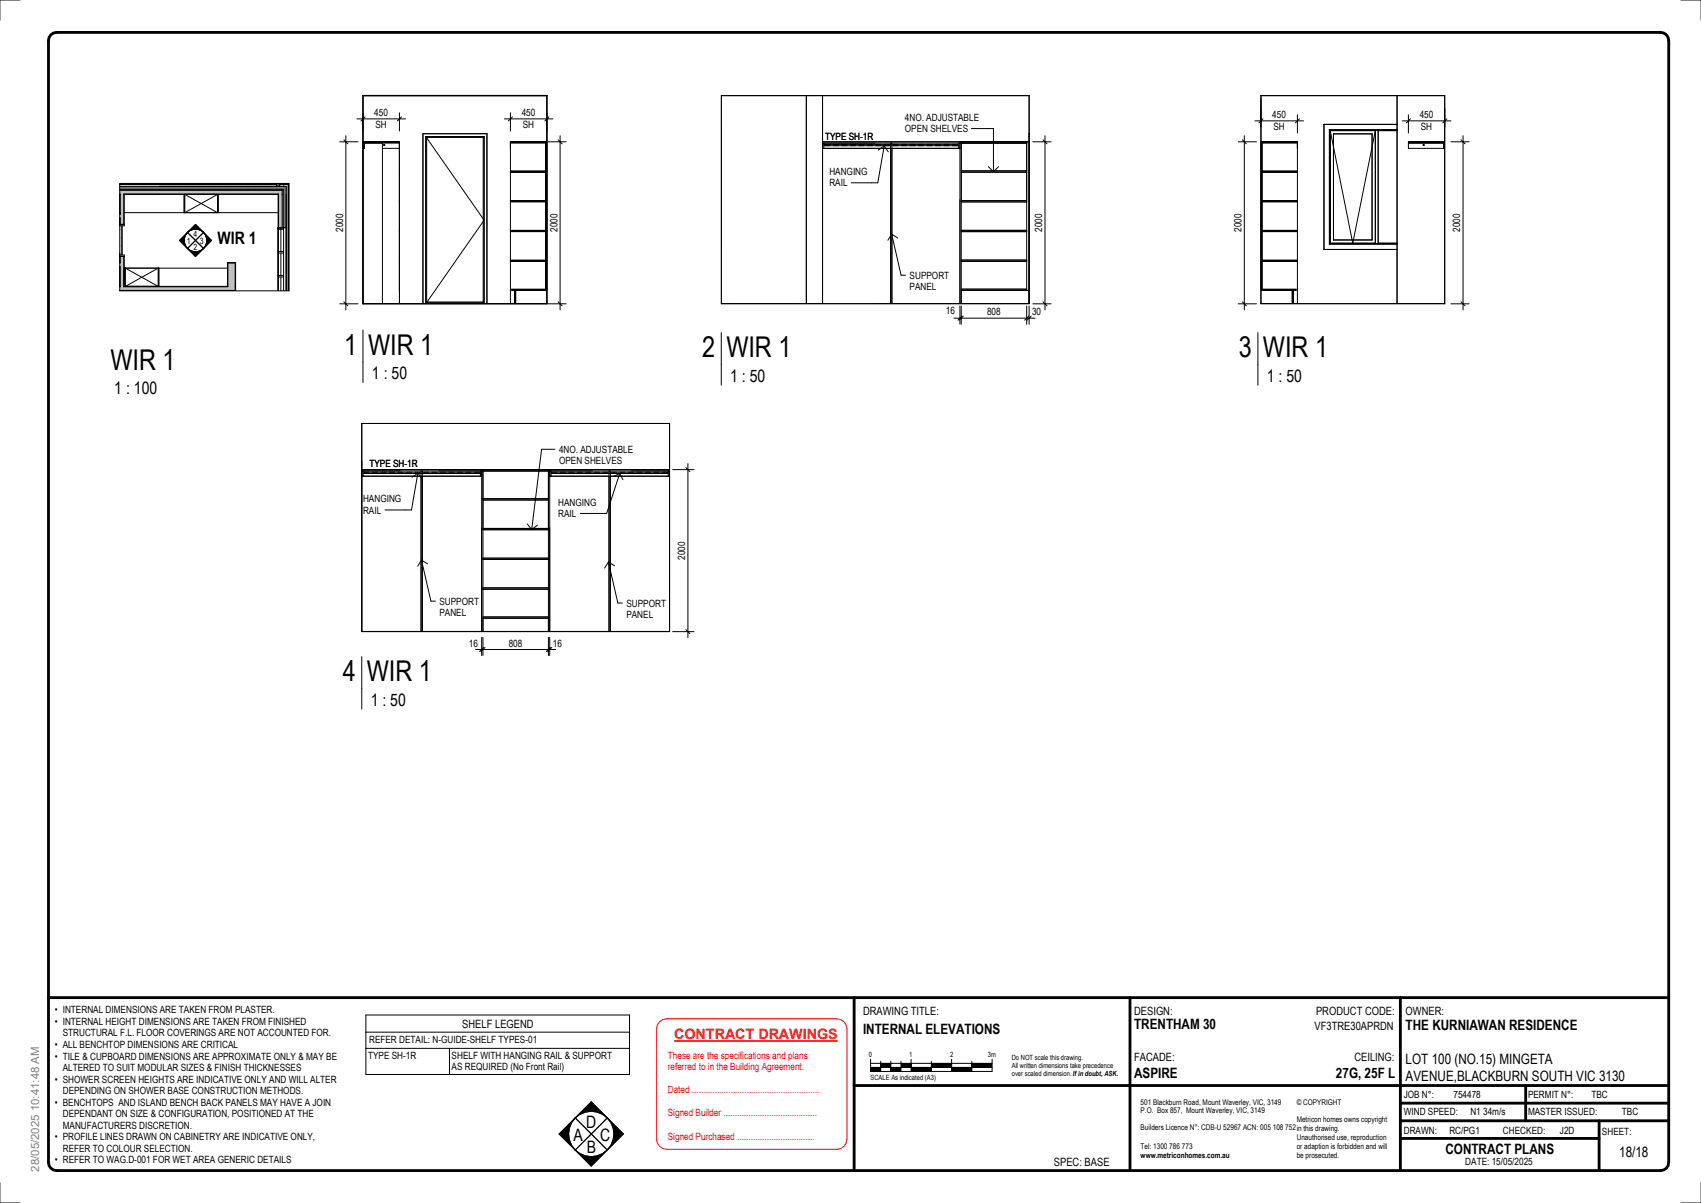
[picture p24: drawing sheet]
<svg xmlns="http://www.w3.org/2000/svg" width="420mm" height="297mm" viewBox="0 0 420 297" stroke-linecap="round" stroke-linejoin="round" font-family="sans-serif">
<defs><g id="words">
<g font-size="7.1">
<text x="85" y="87.6">1</text>
<text x="90.9" y="87.6">WIR 1</text>
<text x="173.4" y="88.3">2</text>
<text x="179.4" y="88.3">WIR 1</text>
<text x="306" y="88.3">3</text>
<text x="311.9" y="88.3">WIR 1</text>
<text x="27.3" y="91.4">WIR 1</text>
<text x="84.7" y="168.3">4</text>
<text x="90.6" y="168.3">WIR 1</text>
</g>
<g font-size="4.2">
<text x="53.7" y="60.2">WIR 1</text>
<text x="91.9" y="93.7">1 : 50</text>
<text x="180.3" y="94.3">1 : 50</text>
<text x="312.9" y="94.3">1 : 50</text>
<text x="28.2" y="97.4">1 : 100</text>
<text x="91.6" y="174.3">1 : 50</text>
<text x="141.6" y="281.7">A</text>
<text x="144.8" y="278.6">D</text>
<text x="148.2" y="281.7">C</text>
<text x="144.9" y="284.8">B</text>
</g>
<text font-size="3.5" fill="#f00" x="166.5" y="256.7">CONTRACT DRAWINGS</text>
<g font-size="3.5">
<text x="213.1" y="255.3">INTERNAL ELEVATIONS</text>
<text x="280.1" y="254.2">TRENTHAM 30</text>
<text x="347.1" y="254.4">THE KURNIAWAN RESIDENCE</text>
<text x="347.1" y="262.7">LOT 100 (NO.15) MINGETA</text>
<text x="280.1" y="266.3">ASPIRE</text>
<text x="329.9" y="266.3">27G, 25F L</text>
<text x="347.1" y="266.9">AVENUE,BLACKBURN SOUTH VIC 3130</text>
<text x="357" y="285">CONTRACT PLANS</text>
<text x="399.9" y="285.6">18/18</text>
</g>
<g font-size="2.8">
<text x="213.1" y="250.6">DRAWING TITLE:</text>
<text x="280.1" y="250.6">DESIGN:</text>
<text x="325" y="250.6">PRODUCT CODE:</text>
<text x="347.1" y="250.6">OWNER:</text>
<text x="114.2" y="253.9">SHELF LEGEND</text>
<text x="324.6" y="254.3">VF3TRE30APRDN</text>
<text x="280.1" y="262.1">FACADE:</text>
<text x="334.5" y="261.9">CEILING:</text>
<text x="260.3" y="288.1">SPEC: BASE</text>
</g>
<text font-size="2.8" fill="#808080" x="9.7" y="289.4" transform="rotate(-90 9.7 289.4)">28/05/2025 10:41:48 AM</text>
<g font-size="2.5">
<text x="92.4" y="28.7">450</text>
<text x="128.8" y="28.7">450</text>
<text x="223.5" y="29.8">4NO. ADJUSTABLE</text>
<text x="314.2" y="29.2">450</text>
<text x="350.6" y="29.2">450</text>
<text x="92.7" y="31.6">SH</text>
<text x="129.1" y="31.6">SH</text>
<text x="203.8" y="34.5">TYPE SH-1R</text>
<text x="223.5" y="32.7">OPEN SHELVES</text>
<text x="314.5" y="32.1">SH</text>
<text x="350.9" y="32.1">SH</text>
<text x="204.8" y="43.2">HANGING</text>
<text x="204.8" y="46">RAIL</text>
<text x="84.7" y="57.3" transform="rotate(-90 84.7 57.3)">2000</text>
<text x="137.6" y="57.3" transform="rotate(-90 137.6 57.3)">2000</text>
<text x="257.4" y="57.3" transform="rotate(-90 257.4 57.3)">2000</text>
<text x="306.6" y="57.3" transform="rotate(-90 306.6 57.3)">2000</text>
<text x="360.6" y="57.3" transform="rotate(-90 360.6 57.3)">2000</text>
<text x="224.6" y="68.9">SUPPORT</text>
<text x="224.6" y="71.7">PANEL</text>
<text x="233.6" y="77.5">16</text>
<text x="243.8" y="77.9">808</text>
<text x="254.9" y="77.9">30</text>
<text x="138.1" y="111.9">4NO. ADJUSTABLE</text>
<text x="91.2" y="115.4">TYPE SH-1R</text>
<text x="138.1" y="114.7">OPEN SHELVES</text>
<text x="89.7" y="124">HANGING</text>
<text x="137.8" y="124.9">HANGING</text>
<text x="89.7" y="126.8">RAIL</text>
<text x="137.8" y="127.7">RAIL</text>
<text x="169.2" y="138.3" transform="rotate(-90 169.2 138.3)">2000</text>
<text x="108.5" y="149.4">SUPPORT</text>
<text x="154.7" y="149.8">SUPPORT</text>
<text x="108.5" y="152.2">PANEL</text>
<text x="154.7" y="152.7">PANEL</text>
<text x="115.8" y="159.7">16</text>
<text x="125.6" y="159.7">808</text>
<text x="136.6" y="159.7">16</text>
<text x="13.5" y="250.3">• INTERNAL DIMENSIONS ARE TAKEN FROM PLASTER.</text>
<text x="13.5" y="253.1">• INTERNAL HEIGHT DIMENSIONS ARE TAKEN FROM FINISHED</text>
<text x="15.5" y="256">STRUCTURAL F.L. FLOOR COVERINGS ARE NOT ACCOUNTED FOR.</text>
<text x="91.2" y="257.7">REFER DETAIL: N-GUIDE-SHELF TYPES-01</text>
<text x="13.5" y="258.8">• ALL BENCHTOP DIMENSIONS ARE CRITICAL</text>
<text x="13.5" y="261.7">• TILE &amp; CUPBOARD DIMENSIONS ARE APPROXIMATE ONLY &amp; MAY BE</text>
<text x="90.9" y="261.4">TYPE SH-1R</text>
<text x="111.5" y="261.4">SHELF WITH HANGING RAIL &amp; SUPPORT</text>
<text x="13.5" y="267.4">• SHOWER SCREEN HEIGHTS ARE INDICATIVE ONLY AND WILL ALTER</text>
<text x="15.5" y="264.5">ALTERED TO SUIT MODULAR SIZES &amp; FINISH THICKNESSES</text>
<text x="111.5" y="264.3">AS REQUIRED (No Front Rail)</text>
<text x="13.5" y="273">• BENCHTOPS AND ISLAND BENCH BACK PANELS MAY HAVE A JOIN</text>
<text x="15.5" y="270.2">DEPENDING ON SHOWER BASE CONSTRUCTION METHODS.</text>
<text x="15.5" y="275.9">DEPENDANT ON SIZE &amp; CONFIGURATION, POSITIONED AT THE</text>
<text x="346.7" y="271.2">JOB N°:</text>
<text x="346.7" y="275.3">WIND SPEED:</text>
<text x="358.9" y="271.2">754478</text>
<text x="363.1" y="275.3">N1 34m/s</text>
<text x="377.4" y="275.3">MASTER ISSUED:</text>
<text x="377.4" y="271.2">PERMIT N°:</text>
<text x="393" y="271.2">TBC</text>
<text x="400.5" y="275.3">TBC</text>
<text x="13.5" y="281.6">• PROFILE LINES DRAWN ON CABINETRY ARE INDICATIVE ONLY,</text>
<text x="15.5" y="278.7">MANUFACTURERS DISCRETION.</text>
<text x="346.7" y="280.1">DRAWN:</text>
<text x="357.9" y="280.1">RC/PG1</text>
<text x="371.2" y="280.1">CHECKED:</text>
<text x="385.3" y="280.1">J2D</text>
<text x="395.6" y="280.4">SHEET:</text>
<text x="13.5" y="287.3">• REFER TO WAG.D-001 FOR WET AREA GENERIC DETAILS</text>
<text x="15.5" y="284.4">REFER TO COLOUR SELECTION.</text>
<text x="361.9" y="287.6">DATE: 15/05/2025</text>
</g>
<g font-size="2.5" fill="#f00">
<text x="164.9" y="261.5">These are the specifications and plans</text>
<text x="164.9" y="264.3">referred to in the Building Agreement.</text>
<text x="164.9" y="270">Dated ........................................................</text>
<text x="164.9" y="275.7">Signed Builder .........................................</text>
<text x="164.9" y="281.4">Signed Purchased ..................................</text>
</g>
<g font-size="2.1">
<text x="47.8" y="58.5">4</text>
<text x="46.1" y="60.2">1</text>
<text x="47.8" y="61.8">2</text>
<text x="49.4" y="60.2">3</text>
</g>
<g font-size="1.9">
<text x="281.7" y="272.8">501 Blackburn Road, Mount Waverley, VIC, 3149</text>
<text x="281.7" y="275">P.O. Box 857, Mount Waverley, VIC, 3149</text>
<text x="320.2" y="272.8">© COPYRIGHT</text>
<text x="281.7" y="279.2">Builders Licence N°: CDB-U 52967 ACN: 005 108 752in this drawing.</text>
<text x="320.2" y="277.2">Metricon homes owns copyright</text>
<text x="320.2" y="281.5">Unauthorised use, reproduction</text>
<text x="281.7" y="283.7">Tel: 1300 786 773</text>
<text x="281.7" y="285.9">www.metriconhomes.com.au</text>
<text x="320.2" y="283.7">or adaption is forbidden and will</text>
<text x="320.2" y="285.9">be prosecuted.</text>
</g>
<g font-size="1.8">
<text x="214.6" y="261.1">0</text>
<text x="224.5" y="261.1">1</text>
<text x="234.6" y="261.1">2</text>
<text x="244" y="261.1">3m</text>
<text x="249.9" y="261.7">Do NOT scale this drawing.</text>
<text x="249.9" y="263.8">All written dimensions take precedence</text>
<text x="215" y="266.6">SCALE As indicated (A3)</text>
<text x="249.9" y="265.8">over scaled dimension.If in doubt, ASK.</text>
</g>
</g></defs>
<path d="M89.6 23.6v51.4M135.1 23.6v51.4" fill="none" stroke="#ebebeb" stroke-width=".25"/>
<path d="M89.6 35.3h.4v1.3h-.4zM94.8 35.7l.2 .1v.2h-.2z" fill="#000"/>
<path d="M89.6 35.2h9M126.1 35.2h8.6M134.9 35v36.7M126.1 42.4h8.6M126.1 49.7h8.6M126.1 57h8.6M126.1 64.4h8.6M126.4 71.6h8.3M127.2 71.7v3.3" fill="none" stroke="#000" stroke-width=".32"/>
<g fill="none" stroke="#000" stroke-width=".25">
<path d="M89.6 23.6h45.5M89.6 23.6v51.4h4.8v-39.7M89.6 35.3h9M89.6 35h9v40M90 35.3v1.3h-.4M94.4 36.6h4.2M94.8 35.7l.2 .1v.2h-.2zM104.4 33h15.9v42h-1v-41.1h-13.9v41.1h-1zM105.1 33.7l14.5 20.7-14.5 20.6zM105.1 33.7h14.5v41.3M126.1 35.3h8.6M134.7 35v36.7"/>
<path d="M135.1 23.6v51.4h-9v-40h9M126.1 42.2h8.6M126.1 42.5h8.6M126.1 49.5h8.6M126.1 49.9h8.6M126.1 56.9h8.6M126.1 57.2h8.6M105.4 74.6h13.9M126.1 64.2h8.6M126.1 64.5h8.6M127.1 71.7v3.3M127.4 71.7v3.3"/>
<path d="M134.7 71.4h-8.3v.3h8.7"/>
</g>
<path d="M89.6 75h45.5" fill="none" stroke="#000" stroke-width=".35"/>
<path d="M29.5 46h9.9v.8h-9.9z" fill="#fff"/>
<path d="M29.5 47h9.9v.9h-9.9z" fill="#c0c0c0"/>
<path d="M69.9 46.8h.8v9.4h-.8z" fill="#fff"/>
<path d="M68.8 47.9h.9v8.3h-.9z" fill="#c0c0c0"/>
<path d="M39.4 46h31.3v.8h-31.3z" fill="#fff"/>
<g fill="#c0c0c0">
<path d="M39.4 47h30.3v.9h-30.3z"/>
<path d="M29.5 70.8h28.6v.9h-28.6z"/>
<path d="M29.5 64.9h.2v.9h-.2z"/>
<path d="M29.5 52.9h.2v.9h-.2z"/>
<path d="M56.3 64.9h1.8v5.9h-1.8z"/>
<path d="M29.7 63.3v7.5h.9v-7.5zM29.7 47.9v7.5h.9v-7.5z"/>
</g>
<path d="M29.5 55.4l.1 7.6h.5v-7.2h-.5zM29.5 63l.1 .3z" fill="#fff"/>
<g fill="none" stroke="#787878" stroke-width=".25">
<path d="M29.5 46h.2M29.5 46.6h.2M29.5 46.3h.2M29.7 46.6v.2M29.7 46.3v.2M29.7 46v.2M29.7 46h.1M29.7 46.5h.2M29.7 46.2h.2M29.7 46.5v.1M29.7 46.2v.1M29.9 46.5l.1 .1"/>
<path d="M29.9 46.2l.1 .1M30 46h.1M30 46.6v.2M30 46.3l-.1 .2M30 46l-.1 .2M30 46h.2M30 46.6h.2M30 46.3h.2M30.2 46.6l.1 .2M30.2 46.3l.1 .2M30.2 46l.1 .2M30.2 46h.1"/>
<path d="M30.3 46.5h.2M30.3 46.2h.2M30.3 46.5l-.1 .1M30.3 46.2l-.1 .1M30.5 46.5l.1 .1M30.5 46.2l.1 .1M30.6 46h.1M30.6 46h.2M30.6 46.6h.2M30.6 46.3h.2M30.6 46.6l-.1 .2M30.6 46.3l-.1 .2"/>
<path d="M30.6 46l-.1 .2M30.8 46.6v.2M30.8 46.3v.2M30.8 46v.2M30.8 46h.1M30.8 46.5h.2M30.8 46.2h.2M30.8 46.5v.1M30.8 46.2v.1M31 46.5l.1 .1M31 46.2l.1 .1M31.1 46h.1"/>
<path d="M31.1 46.6v.2M31.1 46.3l-.1 .2M31.1 46l-.1 .2M31.1 46h.2M31.1 46.6h.2M31.1 46.3h.2M31.3 46.6l.1 .2M31.3 46.3l.1 .2M31.3 46l.1 .2M31.3 46h.1M31.4 46.5h.2M31.4 46.2h.2"/>
<path d="M31.4 46.5l-.1 .1M31.4 46.2l-.1 .1M31.6 46.5l.1 .1M31.6 46.2l.1 .1M31.7 46h.1M31.7 46h.2M31.7 46.6h.2M31.7 46.3h.2M31.7 46.6l-.1 .2M31.7 46.3l-.1 .2M31.7 46l-.1 .2M31.9 46.6v.2"/>
<path d="M31.9 46.3v.2M31.9 46v.2M31.9 46h.1M31.9 46.5h.2M31.9 46.2h.2M31.9 46.5v.1M31.9 46.2v.1M32.1 46.5l.1 .1M32.1 46.2l.1 .1M32.2 46h.1M32.2 46.6v.2M32.2 46.3l-.1 .2"/>
<path d="M32.2 46l-.1 .2M32.2 46h.2M32.2 46.6h.2M32.2 46.3h.2M32.4 46.6l.1 .2M32.4 46.3l.1 .2M32.4 46l.1 .2M32.4 46h.1M32.5 46.5h.2M32.5 46.2h.2M32.5 46.5l-.1 .1M32.5 46.2l-.1 .1"/>
<path d="M32.7 46.5l.1 .1M32.7 46.2l.1 .1M32.8 46h.1M32.8 46h.2M32.8 46.6h.2M32.8 46.3h.2M32.8 46.6l-.1 .2M32.8 46.3l-.1 .2M32.8 46l-.1 .2M33 46.6v.2M33 46.3v.2M33 46v.2"/>
<path d="M33 46h.1M33 46.5h.2M33 46.2h.2M33 46.5v.1M33 46.2v.1M33.2 46.5l.1 .1M33.2 46.2l.1 .1M33.3 46h.1M33.3 46.6v.2M33.3 46.3l-.1 .2M33.3 46l-.1 .2M33.3 46h.2"/>
<path d="M33.3 46.6h.2M33.3 46.3h.2M33.5 46.6l.1 .2M33.5 46.3l.1 .2M33.5 46l.1 .2M33.5 46h.1M33.6 46.5h.2M33.6 46.2h.2M33.6 46.5l-.1 .1M33.6 46.2l-.1 .1M33.8 46.5l.1 .1M33.8 46.2l.1 .1"/>
<path d="M33.9 46h.1M33.9 46h.2M33.9 46.6h.2M33.9 46.3h.2M33.9 46.6l-.1 .2M33.9 46.3l-.1 .2M33.9 46l-.1 .2M34.1 46.6v.2M34.1 46.3v.2M34.1 46v.2M34.1 46h.1M34.1 46.5h.2"/>
<path d="M34.1 46.2h.2M34.1 46.5v.1M34.1 46.2v.1M34.3 46.5l.1 .1M34.3 46.2l.1 .1M34.4 46h.1M34.4 46.6v.2M34.4 46.3l-.1 .2M34.4 46l-.1 .2M34.4 46h.2M34.4 46.6h.2M34.4 46.3h.2"/>
<path d="M34.6 46.6l.1 .2M34.6 46.3l.1 .2M34.6 46l.1 .2M34.6 46h.1M34.7 46.5h.2M34.7 46.2h.2M34.7 46.5l-.1 .1M34.7 46.2l-.1 .1M34.9 46.5l.1 .1M34.9 46.2l.1 .1M35 46h.1M35 46h.2"/>
<path d="M35 46.6h.2M35 46.3h.2M35 46.6l-.1 .2M35 46.3l-.1 .2M35 46l-.1 .2M35.2 46.6v.2M35.2 46.3v.2M35.2 46v.2M35.2 46h.1M35.2 46.5h.2M35.2 46.2h.2M35.2 46.5v.1"/>
<path d="M35.2 46.2v.1M35.4 46.5l.1 .1M35.4 46.2l.1 .1M35.5 46h.1M35.5 46.6v.2M35.5 46.3l-.1 .2M35.5 46l-.1 .2M35.5 46h.2M35.5 46.6h.2M35.5 46.3h.2M35.7 46.6l.1 .2M35.7 46.3l.1 .2"/>
<path d="M35.7 46l.1 .2M35.7 46h.1M35.8 46.5h.2M35.8 46.2h.2M35.8 46.5l-.1 .1M35.8 46.2l-.1 .1M36 46.5l.1 .1M36 46.2l.1 .1M36.1 46h.1M36.1 46h.2M36.1 46.6h.2M36.1 46.3h.2"/>
<path d="M36.1 46.6l-.1 .2M36.1 46.3l-.1 .2M36.1 46l-.1 .2M36.3 46v.2M36.3 46.6v.2M36.3 46.3v.2M36.3 46h.1M36.3 46.5h.2M36.3 46.2h.2M36.3 46.5v.1M36.3 46.2v.1M36.5 46.5l.1 .1"/>
<path d="M36.5 46.2l.1 .1M36.6 46h.1M36.6 46.6v.2M36.6 46.3l-.1 .2M36.6 46l-.1 .2M36.6 46h.2M36.6 46.6h.2M36.6 46.3h.2M36.8 46.6l.1 .2M36.8 46.3l.1 .2M36.8 46l.1 .2M36.8 46h.1"/>
<path d="M36.9 46.5h.2M36.9 46.2h.2M36.9 46.5l-.1 .1M36.9 46.2l-.1 .1M37.1 46.5l.1 .1M37.1 46.2l.1 .1M37.2 46h.1M37.2 46h.2M37.2 46.6h.2M37.2 46.3h.2M37.2 46.6l-.1 .2M37.2 46.3l-.1 .2"/>
<path d="M37.2 46l-.1 .2M37.4 46v.2M37.4 46.6v.2M37.4 46.3v.2M37.4 46h.1M37.4 46.5h.2M37.4 46.2h.2M37.4 46.5v.1M37.4 46.2v.1M37.6 46.5l.1 .1M37.6 46.2l.1 .1M37.7 46h.1"/>
<path d="M37.7 46.6v.2M37.7 46.3l-.1 .2M37.7 46l-.1 .2M37.7 46h.2M37.7 46.6h.2M37.7 46.3h.2M37.9 46.3l.1 .2M37.9 46.6l.1 .2M37.9 46l.1 .2M37.9 46h.1M38 46.5h.2M38 46.2h.2"/>
<path d="M38 46.5l-.1 .1M38 46.2l-.1 .1M38.2 46.5l.1 .1M38.2 46.2l.1 .1M38.3 46h.1M38.3 46h.2M38.3 46.6h.2M38.3 46l-.1 .2M38.3 46.3h.2M38.3 46.6l-.1 .2M38.3 46.3l-.1 .2M38.5 46v.2"/>
<path d="M38.5 46.3v.2M38.5 46.6v.2M38.5 46h.1M38.5 46.5h.2M38.5 46.2h.2M38.5 46.5v.1M38.5 46.2v.1M38.7 46.5l.1 .1M38.7 46.2l.1 .1M38.8 46h.1M38.8 46.6v.2M38.8 46.3l-.1 .2"/>
<path d="M38.8 46l-.1 .2M38.8 46h.2M38.8 46.6h.2M38.8 46.3h.2M39 46.3l.1 .2M39 46.6l.1 .2M39 46l.1 .2M39 46h.1M39.1 46.5h.2M39.1 46.2h.2M39.1 46.5l-.1 .1M39.1 46.2l-.1 .1"/>
<path d="M39.3 46.5l.1 .1M39.3 46.2l.1 .1M39.4 46h.1M39.4 46h.2M39.4 46.6h.2M39.4 46l-.1 .2M39.4 46.3h.2M39.4 46.6l-.1 .2M39.4 46.3l-.1 .2M39.6 46.3v.2M39.6 46v.2M39.6 46.6v.2"/>
<path d="M39.6 46h.1M39.6 46.5h.2M39.6 46.2h.2M39.6 46.2v.1M39.6 46.5v.1M39.8 46.5l.1 .1M39.8 46.2l.1 .1M39.9 46h.1M39.9 46h.2M39.9 46.6h.2M39.9 46.3h.2M39.9 46.6v.2"/>
<path d="M39.9 46.3l-.1 .2M39.9 46l-.1 .2M40.1 46.3l.1 .2M40.1 46.6l.1 .2M40.1 46l.1 .2M40.1 46h.1M40.2 46.5h.2M40.2 46.2h.2M40.2 46.2l-.1 .1M40.2 46.5l-.1 .1M40.4 46.5l.1 .1M40.4 46.2l.1 .1"/>
<path d="M40.5 46h.1M40.5 46h.2M40.5 46.6h.2M40.5 46.3h.2M40.5 46l-.1 .2M40.5 46.6l-.1 .2M40.5 46.3l-.1 .2M40.7 46v.2M40.7 46.3v.2M40.7 46.6v.2M40.7 46h.1M40.7 46.5h.2"/>
<path d="M40.7 46.2h.2M40.7 46.5v.1M40.7 46.2v.1M40.9 46.5l.1 .1M40.9 46.2l.1 .1M41 46h.1M41 46h.2M41 46.6h.2M41 46.3h.2M41 46.6v.2M41 46.3l-.1 .2M41 46l-.1 .2"/>
<path d="M41.2 46.3l.1 .2M41.2 46.6l.1 .2M41.2 46l.1 .2M41.2 46h.1M41.3 46.5h.2M41.3 46.2h.2M41.3 46.2l-.1 .1M41.3 46.5l-.1 .1M41.5 46.5l.1 .1M41.5 46.2l.1 .1M41.6 46h.1M41.6 46h.2"/>
<path d="M41.6 46.6h.2M41.6 46.3h.2M41.6 46l-.1 .2M41.6 46.6l-.1 .2M41.6 46.3l-.1 .2M41.8 46.3v.2M41.8 46.6v.2M41.8 46v.2M41.8 46h.1M41.8 46.5h.2M41.8 46.2h.2M41.8 46.5v.1"/>
<path d="M41.8 46.2v.1M42 46.5l.1 .1M42 46.2l.1 .1M42.1 46h.1M42.1 46h.2M42.1 46.6h.2M42.1 46.3h.2M42.1 46.6v.2M42.1 46.3l-.1 .2M42.1 46l-.1 .2M42.3 46.3l.1 .2M42.3 46.6l.1 .2"/>
<path d="M42.3 46l.1 .2M42.3 46h.1M42.4 46.5h.2M42.4 46.2h.2M42.4 46.2l-.1 .1M42.4 46.5l-.1 .1M42.6 46.5l.1 .1M42.6 46.2l.1 .1M42.7 46h.1M42.7 46h.2M42.7 46.6h.2M42.7 46.3h.2"/>
<path d="M42.7 46.6l-.1 .2M42.7 46.3l-.1 .2M42.7 46l-.1 .2M42.9 46.3v.2M42.9 46.6v.2M42.9 46v.2M42.9 46h.1M42.9 46.5h.2M42.9 46.2h.2M42.9 46.2v.1M42.9 46.5v.1M43.1 46.5l.1 .1"/>
<path d="M43.1 46.2l.1 .1M43.2 46h.1M43.2 46h.2M43.2 46.6h.2M43.2 46.3h.2M43.2 46.6v.2M43.2 46.3l-.1 .2M43.2 46l-.1 .2M43.4 46.6l.1 .2M43.4 46.3l.1 .2M43.4 46l.1 .2M43.4 46h.1"/>
<path d="M43.5 46.5h.2M43.5 46.2h.2M43.5 46.2l-.1 .1M43.5 46.5l-.1 .1M43.7 46.5l.1 .1M43.7 46.2l.1 .1M43.8 46h.1M43.8 46h.2M43.8 46.6h.2M43.8 46.3h.2M43.8 46.6l-.1 .2M43.8 46.3l-.1 .2"/>
<path d="M43.8 46l-.1 .2M44 46.6v.2M44 46.3v.2M44 46v.2M44 46h.1M44 46.5h.2M44 46.2h.2M44 46.5v.1M44 46.2v.1M44.2 46.5l.1 .1M44.2 46.2l.1 .1M44.3 46h.1"/>
<path d="M44.3 46h.2M44.3 46.6h.2M44.3 46.3h.2M44.3 46.6v.2M44.3 46.3l-.1 .2M44.3 46l-.1 .2M44.5 46.6l.1 .2M44.5 46.3l.1 .2M44.5 46l.1 .2M44.5 46h.1M44.6 46.5h.2M44.6 46.2h.2"/>
<path d="M44.6 46.5l-.1 .1M44.6 46.2l-.1 .1M44.8 46.5l.1 .1M44.8 46.2l.1 .1M44.9 46h.1M44.9 46h.2M44.9 46.6h.2M44.9 46.3h.2M44.9 46.6l-.1 .2M44.9 46.3l-.1 .2M44.9 46l-.1 .2M45.1 46.6v.2"/>
<path d="M45.1 46.3v.2M45.1 46v.2M45.1 46h.1M45.1 46.5h.2M45.1 46.2h.2M45.1 46.5v.1M45.1 46.2v.1M45.3 46.5l.1 .1M45.3 46.2l.1 .1M45.4 46h.1M45.4 46h.2M45.4 46.6h.2"/>
<path d="M45.4 46.3h.2M45.4 46.6v.2M45.4 46.3l-.1 .2M45.4 46l-.1 .2M45.6 46.6l.1 .2M45.6 46.3l.1 .2M45.6 46l.1 .2M45.6 46h.1M45.7 46.5h.2M45.7 46.2h.2M45.7 46.5l-.1 .1M45.7 46.2l-.1 .1"/>
<path d="M45.9 46.5l.1 .1M45.9 46.2l.1 .1M46 46h.1M46 46h.2M46 46.6h.2M46 46.3h.2M46 46.6l-.1 .2M46 46.3l-.1 .2M46 46l-.1 .2M46.2 46.6v.2M46.2 46.3v.2M46.2 46v.2"/>
<path d="M46.2 46h.1M46.2 46.5h.2M46.2 46.2h.2M46.2 46.5v.1M46.2 46.2v.1M46.4 46.5l.1 .1M46.4 46.2l.1 .1M46.5 46h.1M46.5 46h.2M46.5 46.6h.2M46.5 46.3h.2M46.5 46.6v.2"/>
<path d="M46.5 46.3l-.1 .2M46.5 46l-.1 .2M46.7 46.6l.1 .2M46.7 46.3l.1 .2M46.7 46l.1 .2M46.7 46h.1M46.8 46.5h.2M46.8 46.2h.2M46.8 46.5l-.1 .1M46.8 46.2l-.1 .1M47 46.5l.1 .1M47 46.2l.1 .1"/>
<path d="M47.1 46h.1M47.1 46h.2M47.1 46.6h.2M47.1 46.3h.2M47.1 46.6l-.1 .2M47.1 46.3l-.1 .2M47.1 46l-.1 .2M47.3 46.6v.2M47.3 46.3v.2M47.3 46v.2M47.3 46h.1M47.3 46.5h.2"/>
<path d="M47.3 46.2h.2M47.3 46.5v.1M47.3 46.2v.1M47.5 46.5l.1 .1M47.5 46.2l.1 .1M47.6 46h.1M47.6 46h.2M47.6 46.6h.2M47.6 46.3h.2M47.6 46.6v.2M47.6 46.3l-.1 .2M47.6 46l-.1 .2"/>
<path d="M47.8 46.6l.1 .2M47.8 46.3l.1 .2M47.8 46l.1 .2M47.8 46h.1M47.9 46.5h.2M47.9 46.2h.2M47.9 46.5l-.1 .1M47.9 46.2l-.1 .1M48.1 46.5l.1 .1M48.1 46.2l.1 .1M48.2 46h.1M48.2 46h.2"/>
<path d="M48.2 46.6h.2M48.2 46.3h.2M48.2 46.6l-.1 .2M48.2 46.3l-.1 .2M48.2 46l-.1 .2M48.4 46.6v.2M48.4 46.3v.2M48.4 46v.2M48.4 46h.1M48.4 46.5h.2M48.4 46.2h.2M48.4 46.5v.1"/>
<path d="M48.4 46.2v.1M48.6 46.5l.1 .1M48.6 46.2l.1 .1M48.7 46h.1M48.7 46h.2M48.7 46.6h.2M48.7 46.3h.2M48.7 46.6v.2M48.7 46.3l-.1 .2M48.7 46l-.1 .2M48.9 46.6l.1 .2M48.9 46.3l.1 .2"/>
<path d="M48.9 46l.1 .2M48.9 46h.1M49 46.5h.2M49 46.2h.2M49 46.5l-.1 .1M49 46.2l-.1 .1M49.2 46.5l.1 .1M49.2 46.2l.1 .1M49.3 46h.1M49.3 46h.2M49.3 46.6h.2M49.3 46.3h.2"/>
<path d="M49.3 46.6l-.1 .2M49.3 46.3l-.1 .2M49.3 46l-.1 .2M49.5 46.6v.2M49.5 46.3v.2M49.5 46v.2M49.5 46h.1M49.5 46.5h.2M49.5 46.2h.2M49.5 46.5v.1M49.5 46.2v.1M49.7 46.5l.1 .1"/>
<path d="M49.7 46.2l.1 .1M49.8 46h.1M49.8 46h.2M49.8 46.6h.2M49.8 46.3h.2M49.8 46.6v.2M49.8 46.3l-.1 .2M49.8 46l-.1 .2M50 46.6l.1 .2M50 46.3l.1 .2M50 46l.1 .2M50 46h.1"/>
<path d="M50.1 46.5h.2M50.1 46.2h.2M50.1 46.5l-.1 .1M50.1 46.2l-.1 .1M50.3 46.5l.1 .1M50.3 46.2l.1 .1M50.4 46h.1M50.4 46h.2M50.4 46.6h.2M50.4 46.3h.2M50.4 46.6l-.1 .2M50.4 46.3l-.1 .2"/>
<path d="M50.4 46l-.1 .2M50.6 46.6v.2M50.6 46.3v.2M50.6 46v.2M50.6 46h.1M50.6 46.5h.2M50.6 46.2h.2M50.6 46.5v.1M50.6 46.2v.1M50.8 46.5l.1 .1M50.8 46.2l.1 .1M50.9 46h.1"/>
<path d="M50.9 46h.2M50.9 46.6h.2M50.9 46.3h.2M50.9 46.6v.2M50.9 46.3l-.1 .2M50.9 46l-.1 .2M51.1 46.6l.1 .2M51.1 46.3l.1 .2M51.1 46l.1 .2M51.1 46h.1M51.2 46.5h.2M51.2 46.2h.2"/>
<path d="M51.2 46.5l-.1 .1M51.2 46.2l-.1 .1M51.4 46.5l.1 .1M51.4 46.2l.1 .1M51.5 46h.1M51.5 46h.2M51.5 46.6h.2M51.5 46.3h.2M51.5 46.6l-.1 .2M51.5 46.3l-.1 .2M51.5 46l-.1 .2M51.7 46.6v.2"/>
<path d="M51.7 46.3v.2M51.7 46v.2M51.7 46h.1M51.7 46.5h.2M51.7 46.2h.2M51.7 46.5v.1M51.7 46.2v.1M51.9 46.5l.1 .1M51.9 46.2l.1 .1M52 46h.1M52 46h.2M52 46.6h.2"/>
<path d="M52 46.3h.2M52 46.6v.2M52 46.3l-.1 .2M52 46l-.1 .2M52.2 46.6l.1 .2M52.2 46.3l.1 .2M52.2 46l.1 .2M52.2 46h.1M52.3 46.5h.2M52.3 46.2h.2M52.3 46.5l-.1 .1M52.3 46.2l-.1 .1"/>
<path d="M52.5 46.5l.1 .1M52.5 46.2l.1 .1M52.6 46h.1M52.6 46h.2M52.6 46.6h.2M52.6 46.3h.2M52.6 46.6l-.1 .2M52.6 46.3l-.1 .2M52.6 46l-.1 .2M52.8 46.6v.2M52.8 46.3v.2M52.8 46v.2"/>
<path d="M52.8 46h.1M52.8 46.5h.2M52.8 46.2h.2M52.8 46.5v.1M52.8 46.2v.1M53 46.5l.1 .1M53 46.2l.1 .1M53.1 46h.1M53.1 46h.2M53.1 46.6h.2M53.1 46.3h.2M53.1 46.6v.2"/>
<path d="M53.1 46.3l-.1 .2M53.1 46l-.1 .2M53.3 46.6l.1 .2M53.3 46.3l.1 .2M53.3 46l.1 .2M53.3 46h.1M53.4 46.5h.2M53.4 46.2h.2M53.4 46.5l-.1 .1M53.4 46.2l-.1 .1M53.6 46.5l.1 .1M53.6 46.2l.1 .1"/>
<path d="M53.7 46h.1M53.7 46h.2M53.7 46.6h.2M53.7 46.3h.2M53.7 46l-.1 .2M53.7 46.6l-.1 .2M53.7 46.3l-.1 .2M53.9 46.6v.2M53.9 46.3v.2M53.9 46v.2M53.9 46h.1M53.9 46.5h.2"/>
<path d="M53.9 46.2h.2M53.9 46.5v.1M53.9 46.2v.1M54.1 46.5l.1 .1M54.1 46.2l.1 .1M54.2 46h.1M54.2 46h.2M54.2 46.6h.2M54.2 46.3h.2M54.2 46.6v.2M54.2 46.3l-.1 .2M54.2 46l-.1 .2"/>
<path d="M54.4 46.6l.1 .2M54.4 46.3l.1 .2M54.4 46l.1 .2M54.4 46h.1M54.5 46.5h.2M54.5 46.2h.2M54.5 46.5l-.1 .1M54.5 46.2l-.1 .1M54.7 46.5l.1 .1M54.7 46.2l.1 .1M54.8 46h.1M54.8 46h.2"/>
<path d="M54.8 46.6h.2M54.8 46.3h.2M54.8 46l-.1 .2M54.8 46.6l-.1 .2M54.8 46.3l-.1 .2M55 46.6v.2M55 46.3v.2M55 46v.2M55 46h.1M55 46.5h.2M55 46.2h.2M55 46.5v.1"/>
<path d="M55 46.2v.1M55.2 46.5l.1 .1M55.2 46.2l.1 .1M55.3 46h.1M55.3 46h.2M55.3 46.6h.2M55.3 46.3h.2M55.3 46.6v.2M55.3 46.3l-.1 .2M55.3 46l-.1 .2M55.5 46.6l.1 .2M55.5 46.3l.1 .2"/>
<path d="M55.5 46l.1 .2M55.5 46h.1M55.6 46.5h.2M55.6 46.2h.2M55.6 46.2l-.1 .1M55.6 46.5l-.1 .1M55.8 46.5l.1 .1M55.8 46.2l.1 .1M55.9 46h.1M55.9 46h.2M55.9 46.6h.2M55.9 46.3h.2"/>
<path d="M55.9 46l-.1 .2M55.9 46.6l-.1 .2M55.9 46.3l-.1 .2M56.1 46.6v.2M56.1 46.3v.2M56.1 46v.2M56.1 46h.1M56.1 46.5h.2M56.1 46.2h.2M56.1 46.5v.1M56.1 46.2v.1M56.3 46.5l.1 .1"/>
<path d="M56.3 46.2l.1 .1M56.4 46h.1M56.4 46h.2M56.4 46.6h.2M56.4 46.3h.2M56.4 46.6v.2M56.4 46.3l-.1 .2M56.4 46l-.1 .2M56.6 46.6l.1 .2M56.6 46.3l.1 .2M56.6 46l.1 .2M56.6 46h.1"/>
<path d="M56.7 46.5h.2M56.7 46.2h.2M56.7 46.2l-.1 .1M56.7 46.5l-.1 .1M56.9 46.5l.1 .1M56.9 46.2l.1 .1M57 46h.1M57 46h.2M57 46.6h.2M57 46.3h.2M57 46l-.1 .2M57 46.6l-.1 .2"/>
<path d="M57 46.3l-.1 .2M57.2 46v.2M57.2 46.6v.2M57.2 46.3v.2M57.2 46h.1M57.2 46.5h.2M57.2 46.2h.2M57.2 46.5v.1M57.2 46.2v.1M57.4 46.5l.1 .1M57.4 46.2l.1 .1M57.5 46h.1"/>
<path d="M57.5 46h.2M57.5 46.6h.2M57.5 46.3h.2M57.5 46.6v.2M57.5 46.3l-.1 .2M57.5 46l-.1 .2M57.7 46.6l.1 .2M57.7 46.3l.1 .2M57.7 46l.1 .2M57.7 46h.1M57.8 46.5h.2M57.8 46.2h.2"/>
<path d="M57.8 46.2l-.1 .1M57.8 46.5l-.1 .1M58 46.5l.1 .1M58 46.2l.1 .1M58.1 46h.1M58.1 46h.2M58.1 46.6h.2M58.1 46.3h.2M58.1 46.6l-.1 .2M58.1 46.3l-.1 .2M58.1 46l-.1 .2M58.3 46v.2"/>
<path d="M58.3 46.6v.2M58.3 46.3v.2M58.3 46h.1M58.3 46.5h.2M58.3 46.2h.2M58.3 46.2v.1M58.3 46.5v.1M58.5 46.5l.1 .1M58.5 46.2l.1 .1M58.6 46h.1M58.6 46h.2M58.6 46.6h.2"/>
<path d="M58.6 46.3h.2M58.6 46.6v.2M58.6 46.3l-.1 .2M58.6 46l-.1 .2M58.8 46.3l.1 .2M58.8 46.6l.1 .2M58.8 46l.1 .2M58.8 46h.1M58.9 46.5h.2M58.9 46.2h.2M58.9 46.2l-.1 .1M58.9 46.5l-.1 .1"/>
<path d="M59.1 46.5l.1 .1M59.1 46.2l.1 .1M59.2 46h.1M59.2 46h.2M59.2 46.6h.2M59.2 46.3h.2M59.2 46.6l-.1 .2M59.2 46.3l-.1 .2M59.2 46l-.1 .2M59.4 46l.1 .2M59.4 46.3l.1 .2M59.4 46.6v.2"/>
<path d="M59.4 46h.1M59.5 46.5h.2M59.5 46.2h.2M59.5 46.5l-.1 .1M59.5 46.2l-.1 .1M59.7 46.5v.1M59.7 46.2v.1M59.7 46h.1M59.7 46h.2M59.7 46.6h.2M59.7 46.3h.2M59.7 46.6v.2"/>
<path d="M59.7 46.3v.2M59.7 46v.2M59.9 46.3l.1 .2M59.9 46.6l.1 .2M59.9 46l.1 .2M59.9 46h.1M60 46.5h.2M60 46.2h.2M60 46.5l-.1 .1M60 46.2l-.1 .1M60.2 46.5l.1 .1M60.2 46.2l.1 .1"/>
<path d="M60.3 46h.1M60.3 46h.2M60.3 46.6h.2M60.3 46.3h.2M60.3 46.6l-.1 .2M60.3 46.3l-.1 .2M60.3 46l-.1 .2M60.5 46l.1 .2M60.5 46.3l.1 .2M60.5 46.6v.2M60.5 46h.1M60.6 46.5h.2"/>
<path d="M60.6 46.2h.2M60.6 46.5l-.1 .1M60.6 46.2l-.1 .1M60.8 46.5v.1M60.8 46.2v.1M60.8 46h.1M60.8 46h.2M60.8 46.6h.2M60.8 46.3h.2M60.8 46.6v.2M60.8 46.3v.2M60.8 46v.2"/>
<path d="M61 46.3l.1 .2M61 46.6l.1 .2M61 46l.1 .2M61 46h.1M61.1 46.5h.2M61.1 46.2h.2M61.1 46.5l-.1 .1M61.1 46.2l-.1 .1M61.3 46.5l.1 .1M61.3 46.2l.1 .1M61.4 46h.1M61.4 46h.2"/>
<path d="M61.4 46.6h.2M61.4 46.3h.2M61.4 46.6l-.1 .2M61.4 46.3l-.1 .2M61.4 46l-.1 .2M61.6 46l.1 .2M61.6 46.3l.1 .2M61.6 46.6v.2M61.6 46h.1M61.7 46.5h.2M61.7 46.2h.2M61.7 46.5l-.1 .1"/>
<path d="M61.7 46.2l-.1 .1M61.9 46.5v.1M61.9 46.2v.1M61.9 46h.1M61.9 46h.2M61.9 46.6h.2M61.9 46.3h.2M61.9 46.6v.2M61.9 46.3v.2M61.9 46v.2M62.1 46.3l.1 .2M62.1 46.6l.1 .2"/>
<path d="M62.1 46l.1 .2M62.1 46h.1M62.2 46.5h.2M62.2 46.2h.2M62.2 46.5l-.1 .1M62.2 46.2l-.1 .1M62.4 46.5l.1 .1M62.4 46.2l.1 .1M62.5 46h.1M62.5 46h.2M62.5 46.6h.2M62.5 46.3h.2"/>
<path d="M62.5 46.6l-.1 .2M62.5 46.3l-.1 .2M62.5 46l-.1 .2M62.7 46.3l.1 .2M62.7 46.6v.2M62.7 46l.1 .2M62.7 46h.1M62.8 46.5h.2M62.8 46.2h.2M62.8 46.5l-.1 .1M62.8 46.2l-.1 .1M63 46.5v.1"/>
<path d="M63 46.2v.1M63 46h.1M63 46h.2M63 46.6h.2M63 46.3h.2M63 46.6v.2M63 46.3v.2M63 46v.2M63.2 46.3l.1 .2M63.2 46.6l.1 .2M63.2 46l.1 .2M63.2 46h.1"/>
<path d="M63.3 46.5h.2M63.3 46.2h.2M63.3 46.5l-.1 .1M63.3 46.2l-.1 .1M63.5 46.5l.1 .1M63.5 46.2l.1 .1M63.6 46h.1M63.6 46h.2M63.6 46.6h.2M63.6 46.3h.2M63.6 46.6l-.1 .2M63.6 46.3l-.1 .2"/>
<path d="M63.6 46l-.1 .2M63.8 46.3l.1 .2M63.8 46.6v.2M63.8 46l.1 .2M63.8 46h.1M63.9 46.5h.2M63.9 46.2h.2M63.9 46.5l-.1 .1M63.9 46.2l-.1 .1M64.1 46.5v.1M64.1 46.2v.1M64.1 46h.1"/>
<path d="M64.1 46h.2M64.1 46.6h.2M64.1 46.3h.2M64.1 46.6v.2M64.1 46.3v.2M64.1 46v.2M64.3 46.6l.1 .2M64.3 46.3l.1 .2M64.3 46l.1 .2M64.3 46h.1M64.4 46.5h.2M64.4 46.2h.2"/>
<path d="M64.4 46.5l-.1 .1M64.4 46.2l-.1 .1M64.6 46.5l.1 .1M64.6 46.2l.1 .1M64.7 46h.1M64.7 46h.2M64.7 46.6h.2M64.7 46.3h.2M64.7 46.6l-.1 .2M64.7 46.3l-.1 .2M64.7 46l-.1 .2M64.9 46.6v.2"/>
<path d="M64.9 46.3l.1 .2M64.9 46l.1 .2M64.9 46h.1M65 46.5h.2M65 46.2h.2M65 46.5l-.1 .1M65 46.2l-.1 .1M65.2 46.2v.1M65.2 46.5v.1M65.2 46h.1M65.2 46h.2M65.2 46.6h.2"/>
<path d="M65.2 46.3h.2M65.2 46.6v.2M65.2 46.3v.2M65.2 46v.2M65.4 46l.1 .2M65.4 46.3l.1 .2M65.4 46.6l.1 .2M65.4 46h.1M65.5 46.5h.2M65.5 46.2h.2M65.5 46.5l-.1 .1M65.5 46.2l-.1 .1"/>
<path d="M65.7 46.2l.1 .1M65.7 46.5l.1 .1M65.8 46h.1M65.8 46h.2M65.8 46.6h.2M65.8 46.3h.2M65.8 46.6l-.1 .2M65.8 46.3l-.1 .2M65.8 46l-.1 .2M66 46l.1 .2M66 46.3l.1 .2M66 46.6v.2"/>
<path d="M66 46h.1M66.1 46.5h.2M66.1 46.2h.2M66.1 46.5l-.1 .1M66.1 46.2l-.1 .1M66.3 46.2v.1M66.3 46.5v.1M66.3 46h.1M66.3 46h.2M66.3 46.6h.2M66.3 46.3h.2M66.3 46.6v.2"/>
<path d="M66.3 46.3v.2M66.3 46v.2M66.5 46l.1 .2M66.5 46.6l.1 .2M66.5 46.3l.1 .2M66.5 46h.1M66.6 46.5h.2M66.6 46.2h.2M66.6 46.5l-.1 .1M66.6 46.2l-.1 .1M66.8 46.2l.1 .1M66.8 46.5l.1 .1"/>
<path d="M66.9 46h.1M66.9 46h.2M66.9 46.6h.2M66.9 46.3h.2M66.9 46.6l-.1 .2M66.9 46.3l-.1 .2M66.9 46l-.1 .2M67.1 46l.1 .2M67.1 46.3l.1 .2M67.1 46.6v.2M67.1 46h.1M67.2 46.5h.2"/>
<path d="M67.2 46.2h.2M67.2 46.5l-.1 .1M67.2 46.2l-.1 .1M67.4 46.5v.1M67.4 46.2v.1M67.4 46h.1M67.4 46h.2M67.4 46.6h.2M67.4 46.3h.2M67.4 46.6v.2M67.4 46.3v.2M67.4 46v.2"/>
<path d="M67.6 46l.1 .2M67.6 46.6l.1 .2M67.6 46.3l.1 .2M67.6 46h.1M67.7 46.5h.2M67.7 46.2h.2M67.7 46.5l-.1 .1M67.7 46.2l-.1 .1M67.9 46.5l.1 .1M67.9 46.2l.1 .1M68 46h.1M68 46h.2"/>
<path d="M68 46.6h.2M68 46.3h.2M68 46.6l-.1 .2M68 46.3l-.1 .2M68 46l-.1 .2M68.2 46.6v.2M68.2 46.3l.1 .2M68.2 46l.1 .2M68.2 46h.1M68.3 46.5h.2M68.3 46.2h.2M68.3 46.5l-.1 .1"/>
<path d="M68.3 46.2l-.1 .1M68.5 46.2v.1M68.5 46.5v.1M68.5 46h.1M68.5 46h.2M68.5 46.6h.2M68.5 46.3h.2M68.5 46.6v.2M68.5 46.3v.2M68.5 46v.2M68.7 46l.1 .2M68.7 46.6l.1 .2"/>
<path d="M68.7 46.3l.1 .2M68.7 46h.1M68.8 46.5h.2M68.8 46.2h.2M68.8 46.5l-.1 .1M68.8 46.2l-.1 .1M69 46.2l.1 .1M69 46.5l.1 .1M69.1 46h.1M69.1 46h.2M69.1 46.6h.2M69.1 46.3h.2"/>
<path d="M69.1 46l-.1 .2M69.1 46.6l-.1 .2M69.1 46.3l-.1 .2M69.3 46.6v.2M69.3 46.3l.1 .2M69.3 46l.1 .2M69.3 46h.1M69.4 46.5h.2M69.4 46.2h.2M69.4 46.5l-.1 .1M69.4 46.2l-.1 .1M69.6 46.5v.1"/>
<path d="M69.6 46.2v.1M69.6 46h.1M69.6 46h.2M69.6 46.6h.2M69.6 46.3h.2M69.6 46.6v.2M69.6 46.3v.2M69.6 46v.2M69.8 46.6l.1 .2M69.8 46.3l.1 .2M69.8 46l.1 .2M69.8 46h.1"/>
<path d="M69.9 46.5h.2M69.9 46.2h.2M69.9 46.5l-.1 .1M69.9 46.2l-.1 .1M69.9 47.1h.2M69.9 48.3h.2M69.9 49.5h.2M69.9 50.7h.2M69.9 51.9h.2M69.9 53.1h.2M69.9 54.3h.2M69.9 55.5h.2"/>
<path d="M69.9 46.8h.2M69.9 48h.2M69.9 49.2h.2M69.9 50.4h.2M69.9 51.6h.2M69.9 52.8h.2M69.9 54h.2M69.9 55.2h.2M69.9 47.7h.2M69.9 48.9h.2M69.9 50.1h.2M69.9 51.3h.2"/>
<path d="M69.9 52.5h.2M69.9 53.7h.2M69.9 54.9h.2M69.9 56.1h.2M69.9 47.4h.2M69.9 48.6h.2M69.9 49.8h.2M69.9 51h.2M69.9 52.2h.2M69.9 53.4h.2M69.9 54.6h.2M69.9 55.8h.2"/>
<path d="M70.1 54.3l.1 .1M70.1 50.7l.1 .1M70.1 52.8l.1 .1M70.1 49.2l.1 .1M70.1 52.5l.1 .1M70.1 54.6l.1 .1M70.1 51l.1 .1M70.1 47.4l.1 .1M70.1 55.5l.1 .1M70.1 53.1l.1 .1M70.1 51.9l.1 .1M70.1 49.5l.1 .1"/>
<path d="M70.1 48.3l.1 .1M70.1 47.1l.1 .1M70.1 55.2l.1 .1M70.1 54l.1 .1M70.1 51.6l.1 .1M70.1 50.4l.1 .1M70.1 48l.1 .1M70.1 46.8l.1 .1M70.1 56.1l.1 .1M70.1 54.9l.1 .1M70.1 53.7l.1 .1M70.1 51.3l.1 .1"/>
<path d="M70.1 50.1l.1 .1M70.1 48.9l.1 .1M70.1 47.7l.1 .1M70.1 55.8l.1 .1M70.1 53.4l.1 .1M70.1 52.2l.1 .1M70.1 49.8l.1 .1M70.1 48.6l.1 .1M70.1 46.5l.1 .1M70.1 46.2l.1 .1M70.2 46h.1M70.2 46h.2"/>
<path d="M70.2 46.6h.2M70.2 46.3h.2M70.2 49.3l-.1 .2M70.2 54.1l-.1 .2M70.2 47.8l-.1 .2M70.2 52.6l-.1 .2M70.2 51.1l-.1 .2M70.2 55.9l-.1 .2M70.2 50.8l-.1 .2M70.2 54.4l-.1 .2M70.2 46.9l-.1 .2M70.2 48.1l-.1 .2"/>
<path d="M70.2 50.5l-.1 .2M70.2 51.7l-.1 .2M70.2 52.9l-.1 .2M70.2 55.3l-.1 .2M70.2 46.6l-.1 .2M70.2 49l-.1 .2M70.2 50.2l-.1 .2M70.2 51.4l-.1 .2M70.2 53.8l-.1 .2M70.2 55l-.1 .2M70.2 47.5l-.1 .2M70.2 48.7l-.1 .2"/>
<path d="M70.2 49.9l-.1 .2M70.2 52.3l-.1 .2M70.2 53.5l-.1 .2M70.2 54.7l-.1 .2M70.2 47.2l-.1 .2M70.2 48.4l-.1 .2M70.2 49.6l-.1 .2M70.2 52l-.1 .2M70.2 53.2l-.1 .2M70.2 55.6l-.1 .2M70.2 47.2h.2M70.2 48.4h.2"/>
<path d="M70.2 49.6h.2M70.2 50.8h.2M70.2 52h.2M70.2 53.2h.2M70.2 54.4h.2M70.2 55.6h.2M70.2 46.9h.2M70.2 48.1h.2M70.2 49.3h.2M70.2 50.5h.2M70.2 51.7h.2M70.2 52.9h.2"/>
<path d="M70.2 54.1h.2M70.2 55.3h.2M70.2 47.8h.2M70.2 49h.2M70.2 50.2h.2M70.2 51.4h.2M70.2 52.6h.2M70.2 53.8h.2M70.2 55h.2M70.2 47.5h.2M70.2 48.7h.2M70.2 49.9h.2"/>
<path d="M70.2 51.1h.2M70.2 52.3h.2M70.2 53.5h.2M70.2 54.7h.2M70.2 55.9h.2M70.2 46l-.1 .2M70.2 46.3l-.1 .2M70.4 53.8l.1 .2M70.4 50.2l.1 .2M70.4 52.3l.1 .2M70.4 48.7l.1 .2M70.4 55.6l.1 .2"/>
<path d="M70.4 52l.1 .2M70.4 48.4l.1 .2M70.4 54.1l.1 .2M70.4 50.5l.1 .2M70.4 46.9l.1 .2M70.4 55.9l.1 .2M70.4 47.5l.1 .2M70.4 54.4l.1 .2M70.4 50.8l.1 .2M70.4 47.2l.1 .2M70.4 49.3l.1 .2M70.4 52.6l.1 .2"/>
<path d="M70.4 49l.1 .2M70.4 55.3l.1 .2M70.4 52.9l.1 .2M70.4 51.7l.1 .2M70.4 48.1l.1 .2M70.4 55l.1 .2M70.4 51.4l.1 .2M70.4 47.8l.1 .2M70.4 46.6l.1 .2M70.4 54.7l.1 .2M70.4 53.5l.1 .2M70.4 51.1l.1 .2"/>
<path d="M70.4 49.9l.1 .2M70.4 53.2l.1 .2M70.4 49.6l.1 .2M70.4 46.3l.1 .2M70.4 46l.1 .2M70.4 46h.1M70.5 46.5h.2M70.5 46.2h.2M70.5 49.8l-.1 .1M70.5 54.6l-.1 .1M70.5 47.1h.2M70.5 48.3h.2"/>
<path d="M70.5 49.5h.2M70.5 50.7h.2M70.5 51.9h.2M70.5 53.1h.2M70.5 54.3h.2M70.5 55.5h.2M70.5 46.8h.2M70.5 48h.2M70.5 49.2h.2M70.5 50.4h.2M70.5 51.6h.2M70.5 52.8h.2"/>
<path d="M70.5 54h.2M70.5 55.2h.2M70.5 48.3l-.1 .1M70.5 53.1l-.1 .1M70.5 47.7h.2M70.5 48.9h.2M70.5 50.1h.2M70.5 51.3h.2M70.5 52.5h.2M70.5 53.7h.2M70.5 54.9h.2M70.5 56.1h.2"/>
<path d="M70.5 48l-.1 .1M70.5 51.6l-.1 .1M70.5 47.4h.2M70.5 48.6h.2M70.5 49.8h.2M70.5 51h.2M70.5 52.2h.2M70.5 53.4h.2M70.5 54.6h.2M70.5 55.8h.2M70.5 51.3l-.1 .1M70.5 54.9l-.1 .1"/>
<path d="M70.5 47.7l-.1 .1M70.5 52.5l-.1 .1M70.5 46.2l-.1 .1M70.5 51l-.1 .1M70.5 49.5l-.1 .1M70.5 54.3l-.1 .1M70.5 49.2l-.1 .1M70.5 52.8l-.1 .1M70.5 47.1l-.1 .1M70.5 50.7l-.1 .1M70.5 51.9l-.1 .1M70.5 55.5l-.1 .1"/>
<path d="M70.5 46.8l-.1 .1M70.5 50.4l-.1 .1M70.5 54l-.1 .1M70.5 55.2l-.1 .1M70.5 48.9l-.1 .1M70.5 50.1l-.1 .1M70.5 53.7l-.1 .1M70.5 56.1l-.1 .1M70.5 47.4l-.1 .1M70.5 48.6l-.1 .1M70.5 52.2l-.1 .1M70.5 53.4l-.1 .1"/>
<path d="M70.5 55.8l-.1 .1M70.5 46.5l-.1 .1M70.7 55.5v.1M70.7 54.3v.1M70.7 53.1v.1M70.7 51.9v.1M70.7 50.7v.1M70.7 49.5v.1M70.7 48.3v.1M70.7 47.1v.1M70.7 55.2v.1M70.7 54v.1"/>
<path d="M70.7 52.8v.1M70.7 51.6v.1M70.7 50.4v.1M70.7 49.2v.1M70.7 48v.1M70.7 46.8v.1M70.7 56.1v.1M70.7 54.9v.1M70.7 53.7v.1M70.7 52.5v.1M70.7 51.3v.1M70.7 50.1v.1"/>
<path d="M70.7 48.9v.1M70.7 47.7v.1M70.7 55.8v.1M70.7 54.6v.1M70.7 53.4v.1M70.7 52.2v.1M70.7 51v.1M70.7 49.8v.1M70.7 48.6v.1M70.7 47.4v.1M70.7 46.5v.1M70.7 46.2v.1"/>
<path d="M70.7 47v.1M70.7 48.2v.1M70.7 49.4v.1M70.7 50.6v.1M70.7 51.8v.1M70.7 53v.1M70.7 54.2v.1M70.7 55.4v.1M70.7 46.7v.1M70.7 47.9v.1M70.7 49.1v.1M70.7 50.3v.1"/>
<path d="M70.7 51.5v.1M70.7 52.7v.1M70.7 53.9v.1M70.7 55.1v.1M70.7 47.6v.1M70.7 48.8v.1M70.7 50v.1M70.7 51.2v.1M70.7 52.4v.1M70.7 53.6v.1M70.7 54.8v.1M70.7 56v.1"/>
<path d="M70.7 47.3v.1M70.7 48.5v.1M70.7 49.7v.1M70.7 50.9v.1M70.7 52.1v.1M70.7 53.3v.1M70.7 54.5v.1M70.7 55.7v.1M70.7 46.4v.1M70.7 46.1v.1"/>
</g>
<path d="M29.5 56.7h.6M29.5 58.7h.6M29.9 55.8v7.2M29.5 60.7h.6M29.6 62.7h.5" fill="none" stroke="#c0c0c0" stroke-width=".25"/>
<g fill="none" stroke="#000" stroke-width=".25">
<path d="M29.5 48h.1M29.5 46h41.2v25.8M29.5 46.8h40.4v9.4M29.5 47h40.2v9.2M29.5 47.9h.2v5M29.5 53.9h.1M29.5 52.8h.1M29.5 53.8h.2v1.6M29.5 52.9h.2M29.5 55.4h1.2M29.5 45.5h38.7M29.5 52.2l.2 .7"/>
<path d="M29.5 54h.1M29.6 55.8h1.1v-7.8h38v23.8M29.6 48v4.8M29.6 53.9v1.9M29.6 55.8h-.1M30.1 55.8v7.2M30.6 55.4v-7.5h38.2v8.3M30.7 52.5h38M45.5 48v4.5M45.6 48v4.5l8.1-4.5v4.5zM53.9 48v4.5M68.2 45.6a.45 .45 0 0 0 .5 .4 .45 .45 0 0 0 .4-.4"/>
<path d="M68.2 45.3v.3M68.3 45.3l-.1 .3zM68.3 45.3a.45 .45 0 0 0 .8 0M68.7 56.2h2M68.7 56.6h1.3M69 45.3l.1 .3zM69.1 45.5h2.1v26.3M69.1 45.3v.3M69.4 56.6v5.5M70 56.2v15.6M70.1 45.5v.5M29.5 63h1.2v7.7h25.5v-5.9h2v7h-28.7"/>
<path d="M29.5 70.7h.1M29.5 70.8h.2M29.5 65.9h.1M29.5 64.8h.1M29.5 65.8h.2v5M29.5 63.3h1.2M29.5 70.6l.2 .2M29.5 62.6h.1M29.6 62.6v2.2M29.6 65.9v4.8M29.7 63.3v1.6h-.2M30.6 63.3v7.5h25.7v-5.9h1.8v6.8h-28.6"/>
<path d="M30.7 66.2h25.5M31 66.2v4.5l8.1-4.5v4.5zM39.2 66.2v4.5M68.7 62.5h1.3M68.7 62.1h1.3M68.7 68.4h1.3M68.7 68.1h1.3M69.4 62.5v5.6M69.4 68.4v3.4"/>
</g>
<path d="M178.1 60.8v14.2zM178.1 23.6v8z" fill="#ebebeb"/>
<path d="M254.2 23.6v9.4" fill="none" stroke="#ebebeb" stroke-width=".25"/>
<g fill="none" stroke="#000" stroke-width=".25">
<path d="M178.1 31.6h.1M178.1 32.2h.1M178.1 23.6v51.5M178.1 23.6h76.1M199.1 23.6v51.4h4v-51.4M203.1 35.3h34M203.1 36.6h16.8M203.1 35h51M203.5 35.3v1.3M203.5 36h33.2M203.5 35.7h33.2M219.9 35.3v.4"/>
<path d="M219.9 36v39M220.3 35.3v.4M220.3 36v39M220.3 36.6h16.8M236.7 35.3v1.3M237.1 35v40M237.4 35.3h16.1M237.4 35v40M253.5 35v36.7M254.1 23.6v51.4M254.1 33h.1M254.1 33.7h.1"/>
<path d="M311.4 35h9v40h-9M311.4 23.6h45.4M311.4 23.6v51.4M311.7 35.3h8.7M311.7 35v36.7M327 30.7v.1M327 30.7v30.9M327 30.7h18M328.2 32l.1 .1M328.3 32.1v28.2M328.3 32.1h16.7M328.5 32.3l5.6 27.8 5.5-27.8"/>
<path d="M328.5 32.3v27.8h11.1v-27.8M328.5 32.3h11.1M329.3 33.1h9.5v26.2h-9.5zM345 23.6v51.4h11.8M345 32.2h-16.6v28h16.6M345 32.3h-4.7v27.8h4.7M347.8 35.3h9M351.5 35.7h.2v.3h-.2zM356.5 35.3v1.3M356.8 35h-9v1.6h9M356.8 23.6v51.4M237.4 42.2h16.1"/>
<path d="M237.4 42.5h16.1M237.4 49.5h16.1M237.4 49.9h16.1M237.4 56.9h16.1M237.4 57.2h16.1M311.7 42.2h8.7M311.7 42.5h8.7M311.7 49.5h8.7M311.7 49.9h8.7M311.7 56.9h8.7M311.7 57.2h8.7M178.1 60.8h.1"/>
<path d="M178.1 60.2h.1M180.1 75h16.8M216.1 75h38.1M237.4 71.7h16.7M237.4 64.2h16.1M237.4 64.5h16.1M237.4 71.4h16.1M311.7 71.4h8.4v.3h-8.7M311.7 64.2h8.7M311.7 64.5h8.7M319.1 71.7v3.3M319.4 71.7v3.3"/>
<path d="M327 61.6h18M327 61.5v.1M328.3 60.3h-.1M328.3 60.3h16.7"/>
</g>
<path d="M178.1 75h76.1M311.4 75h45.4" fill="none" stroke="#000" stroke-width=".35"/>
<path d="M311.4 23.6v51.4M356.8 62.2v12.8" fill="none" stroke="#ebebeb" stroke-width=".25"/>
<path d="M351.5 35.7h.2v.3h-.2zM356.5 35.3h.3v1.3h-.3zM311.4 35h.3v36.7h-.3z" fill="#000"/>
<path d="M311.7 35.2h8.7M347.8 35.2h9M311.7 42.4h8.7M311.7 49.7h8.7M311.7 57h8.7M311.7 64.4h8.7M311.7 71.6h8.4M319.2 71.7v3.3" fill="none" stroke="#000" stroke-width=".32"/>
<path d="M165.4 141.7v14.3zM165.4 104.6v7.9z" fill="#ebebeb"/>
<g fill="none" stroke="#000" stroke-width=".25">
<path d="M83.9 35h4.5M84.9 34.5l1 1M85.4 33.5v43M88.1 29.4h12M89.6 27.9v4.5M90.1 28.9l-1 1M98.6 27.9v4.5M99.1 28.9l-1 1M124.6 29.4h12M126.1 27.9v4.5M126.6 28.9l-1 1M135.1 27.9v4.5"/>
<path d="M135.3 35h4.5M135.6 28.9l-1 1M137.8 34.5l1 1M138.3 33.5v43M83.9 75h4.5M84.9 74.5l1 1M135.3 75h4.5M137.8 74.5l1 1M89.3 114h.1M89.3 114.7h.1M89.3 104.6h76.1v51.4h-76.1zM89.3 116.3h29.7"/>
<path d="M89.3 117.6h14.7M89.3 116h76.1M89.7 116.3v1.3M89.7 116.9h28.9M89.7 116.6h28.9M104 116.3v.3M104 116.9v39.1M104.3 116.3v.3M104.3 116.9v39.1M104.3 117.6h14.7M118.6 116.3v1.3M119 116v40"/>
<path d="M119.3 116.3h16.1M119.3 116v40M135.4 116v40M135.8 116.3h29.6M135.8 117.6h14.6M135.8 116v40M136.1 116.9h28.9M136.1 116.6h28.9M136.1 116.3v1.3M150.4 116.3v.3M150.4 116.9v39.1M150.7 117.6h14.7"/>
<path d="M150.7 116.3v.3M150.7 116.9v39.1M165 116.3v1.3M165.4 112.5h.1M165.4 113.1h.1M119.3 123.2h16.1M119.3 123.5h16.1M119.3 130.5h16.1M119.3 130.8h16.1M119.3 137.8h16.1M119.3 138.2h16.1M119.3 152.7h16.1"/>
<path d="M119.3 145.2h16.1M119.3 145.5h16.1M119.3 152.4h16.1M165.4 141.7h.1M165.4 141.1h.1"/>
<circle cx="48.3" cy="59.4" r="2.8"/>
</g>
<path d="M89.6 23.6h45.5v51.4h-45.5zM89.3 156h76.1" fill="none" stroke="#000" stroke-width=".35"/>
<circle cx="48.3" cy="59.4" r="2.8" fill="#fff"/>
<g fill="none" stroke="#000" stroke-width=".25">
<path d="M5 0h-5v5M415.1 0h5v5M178.1 23.6h76v51.4h-76zM218.4 36l-1.6 9.1h-6.6M218.4 36l1 1.5M218.4 36l-1.5 1.1M239.9 31.8h5.4v10.6M255.1 35h4.5M257.6 34.5l1 1M258.1 33.5v43M305.8 35h4.5M306.8 34.5l1 1"/>
<path d="M307.3 33.5v43M309.9 29.8h12M311.4 23.6h45.4v51.4h-45.4zM311.9 29.3l-1 1M320.4 28.3v4.5M320.9 29.3l-1 1M346.3 29.8h12M347.8 28.3v4.5M348.3 29.3l-1 1M357.3 29.3l-1 1M358.3 35h4.5M360.8 34.5l1 1"/>
<path d="M361.3 33.5v43M29.6 45.3h41.8v26.5h-41.8zM44.3 59.4l4-4 3.9 4-3.9 3.9zM46.3 57.4a2.8 2.8 0 0 0 0 4M46.3 57.4a2.8 2.8 0 0 1 4 0M46.3 57.4l4 4M50.3 57.4a2.8 2.8 0 0 1 0 4M50.3 57.4l-4 4M220.2 57.8l1.5 1M220.2 57.8l-.9 1.5M220.2 57.8l2.3 10.2h1.1M244.1 41.2l1.2 1.2"/>
<path d="M246.6 41.2l-1.3 1.2M46.3 61.4a2.8 2.8 0 0 0 4 0M235.6 78.6h20M237.1 75.6v4.5M237.4 75.6v4.5M237.6 78.1l-1 1M237.9 78.1l-1 1M253.5 75.6v4.5M254 78.1l-1 1M254.1 75.6v4.5M254.6 78.1l-1 1M255.1 75h4.5"/>
<path d="M257.6 74.5l1 1M305.8 75h4.5M306.8 74.5l1 1M358.3 75h4.5M360.8 74.5l1 1M89.6 81.5v13M178.1 82.1v13M310.6 82.1v13M89.3 104.6h76.1v51.4h-76.1zM103.2 116.8l-1.6 9.1h-6.5M103.2 116.8l1 1.5M103.2 116.8l-1.4 1.1"/>
<path d="M137.1 111h-3.3l-2.5 19.8M153.1 116.9l-3.3 9.9h-6.5M153.1 116.9l.8 1.6M153.1 116.9l-1.6 .8M166.1 116h5.3M169.4 115.5l1 1M169.9 114.5v43M104.1 138.3l1.5 1M104.1 138.3l-.9 1.5M104.1 138.3l2.3 10.2h1.1M130.2 129.4l1.1 1.4M132.7 129.7l-1.4 1.1"/>
<path d="M150.3 138.8l1.5 .9M150.3 138.8l-1 1.5M150.3 138.8l2.3 10.1h1.1M119 157.4v4.5M119.3 157.4v4.5M119.5 159.9l-1 1M119.8 159.9l-1 1M135.4 157.4v4.5M135.8 157.4v4.5M135.9 159.9l-1 1M136.3 159.9l-1 1M166.1 156h5.3"/>
<path d="M169.4 155.5l1 1M89.3 162.2v12.9M117.5 160.4h19.8M90.4 250.7h65.1v14.7h-65.1zM90.4 258.9h65.1M90.4 254.9h65.1M111 258.9v6.5M142.1 276.1a5.6 5.6 0 0 0 0 7.9M142.1 276.1a5.6 5.6 0 0 1 7.9 0M142.1 276.1l7.9 7.9M150 276.1a5.6 5.6 0 0 1 0 7.9M150 276.1l-7.9 7.9"/>
<path d="M215 261.6v3h30v-3M215 262.6h30M215 263.6h30M217.5 262.1v2.5M220 262.1v2.5M222.5 262.1v2.5M225 261.6v3M230 262.1v2.5M235 261.6v3M240 262.1v2.5M0 292.1v5h5M138.1 280l7.9-7.9 7.9 7.9-7.9 8z"/>
<path d="M142.1 284a5.6 5.6 0 0 0 7.9 0M420.1 292.1v5h-5"/>
<circle cx="48.3" cy="59.4" r="2.8"/>
</g>
<g fill="#000">
<path d="M46.3 57.4l2-2 2 2a2.8 2.8 0 0 0-4 0zM44.3 59.4l2-2a2.8 2.8 0 0 0 0 4zM46.3 61.4a2.8 2.8 0 0 0 4 0l-2 1.9zM50.3 57.4l1.9 2-1.9 2a2.8 2.8 0 0 0 0-4zM142.1 276.1l3.9-4 4 4a5.6 5.6 0 0 0-7.9 0zM150 276.1l3.9 3.9-3.9 4a5.6 5.6 0 0 0 0-7.9zM215 263.6h2.5v1h-2.5zM217.5 262.6h2.5v1h-2.5zM220 263.6h2.5v1h-2.5zM222.5 262.6h2.5v1h-2.5zM225 263.6h5v1h-5zM230 262.6h5v1h-5z"/>
<path d="M235 263.6h5v1h-5zM240 262.6h5v1h-5zM142.1 276.1a5.6 5.6 0 0 0 0 7.9l-4-4zM142.1 284a5.6 5.6 0 0 0 7.9 0l-4 4z"/>
</g>
<path d="M12.6 8.6l.6-.4 .8-.2h396.1a2 2 0 0 1 2 2v277.1a2 2 0 0 1-2 2h-396.1a2 2 0 0 1-2-2v-277.1l.1-.8zM12 246.4h400.1M210.9 246.4v42.7M279.1 246.4v42.7M345.8 246.4v42.7M210.9 268.1h201.2M345.8 272.4h66.3M345.8 276.8h66.3M376.8 268.1v8.7M394.9 276.8v12.3M345.8 281.2h49.1" fill="none" stroke="#000" stroke-width=".7"/>
<path d="M162.9 252.3l.8-.5 .9-.2h42a2.5 2.5 0 0 1 2.6 2.5v27.2a2.5 2.5 0 0 1-2.6 2.5h-42a2.5 2.5 0 0 1-2.5-2.5v-27.2l.2-1z" fill="none" stroke="#f00" stroke-width=".25"/>
<path d="M166.5 257.1h40.4" fill="none" stroke="#f00" stroke-width=".41"/>
<use href="#words"/>
</svg>
